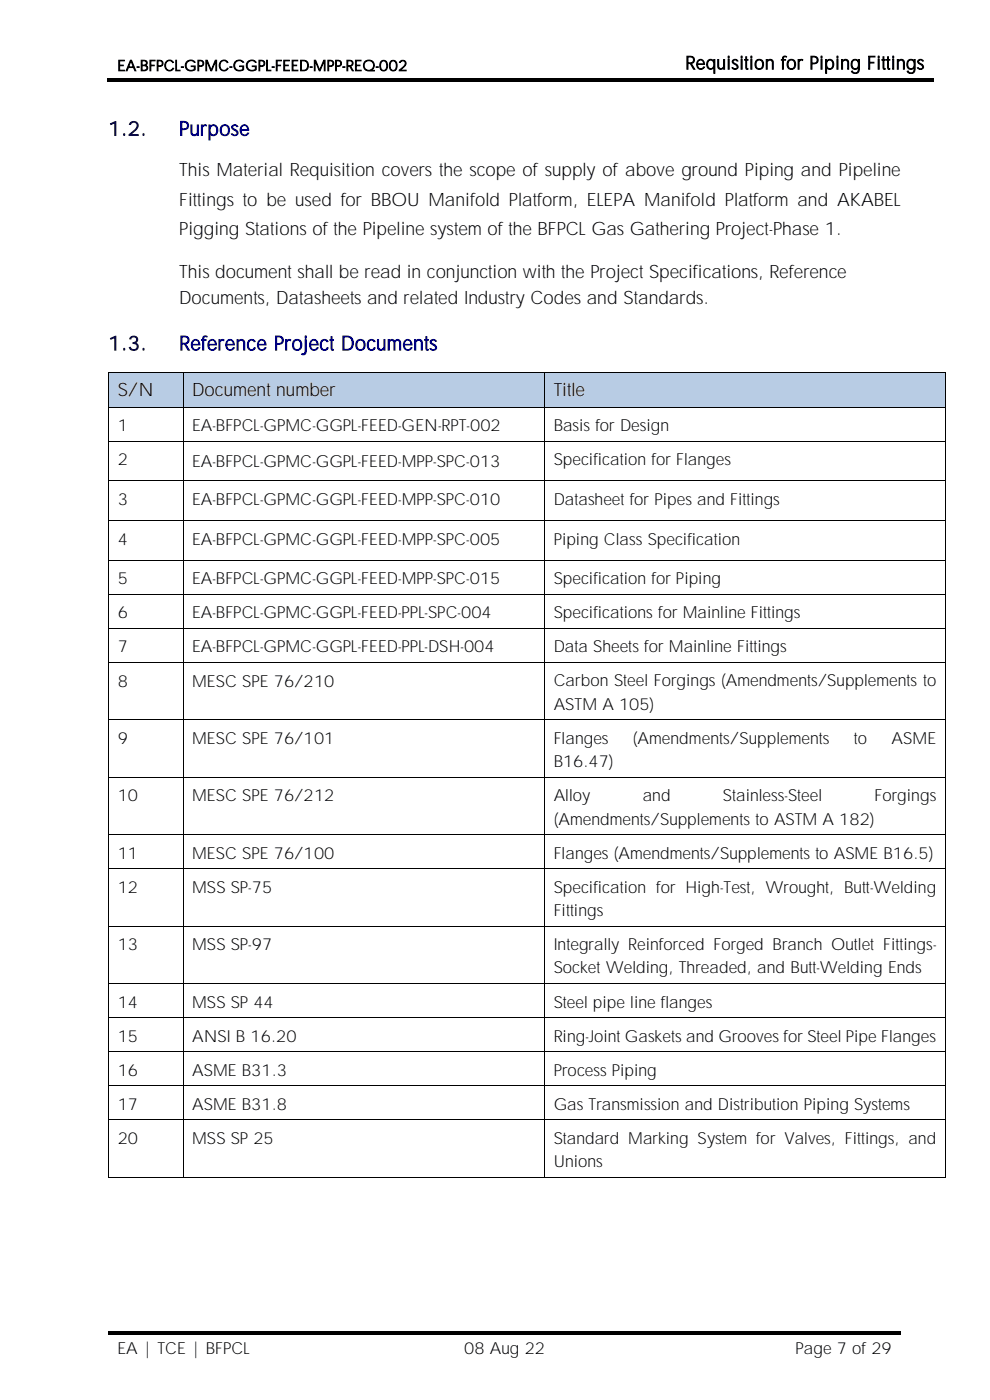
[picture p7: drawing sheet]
<svg xmlns="http://www.w3.org/2000/svg" width="210mm" height="297mm" viewBox="0 0 210 297" stroke-linecap="round" stroke-linejoin="round" font-family="sans-serif">
<defs><g id="words">
<g font-size="4.2" fill="#002060">
<text x="23" y="28.8">1.2.</text>
<text x="23" y="74.3">1.3.</text>
</g>
<g font-size="4.2" fill="#000080">
<text x="38" y="28.8">Purpose</text>
<text x="38" y="74.3">Reference Project Documents</text>
</g>
<g font-size="3.9">
<text x="145.4" y="14.7">Requisition for Piping Fittings</text>
<text x="38" y="37.3">This Material Requisition covers the scope of supply of above ground Piping and Pipeline</text>
<text x="38" y="43.7">Fittings to be used for BBOU Manifold Platform, ELEPA Manifold Platform and AKABEL</text>
<text x="38" y="50">Pigging Stations of the Pipeline system of the BFPCL Gas Gathering Project-Phase 1.</text>
<text x="38" y="59">This document shall be read in conjunction with the Project Specifications, Reference</text>
<text x="38" y="64.6">Documents, Datasheets and related Industry Codes and Standards.</text>
<text x="25" y="84.1">S/N</text>
<text x="40.8" y="84.1">Document number</text>
<text x="117.5" y="84.1">Title</text>
</g>
<g font-size="3.5">
<text x="25" y="91.5">1</text>
<text x="40.8" y="91.5">EA-BFPCL-GPMC-GGPL-FEED-GEN-RPT-002</text>
<text x="117.5" y="91.5">Basis for Design</text>
<text x="25" y="98.7">2</text>
<text x="40.8" y="99.1">EA-BFPCL-GPMC-GGPL-FEED-MPP-SPC-013</text>
<text x="117.5" y="98.7">Specification for Flanges</text>
<text x="25" y="107.2">3</text>
<text x="40.8" y="107.2">EA-BFPCL-GPMC-GGPL-FEED-MPP-SPC-010</text>
<text x="117.5" y="107.2">Datasheet for Pipes and Fittings</text>
<text x="25" y="115.5">4</text>
<text x="40.8" y="115.5">EA-BFPCL-GPMC-GGPL-FEED-MPP-SPC-005</text>
<text x="117.5" y="115.5">Piping Class Specification</text>
<text x="25" y="124">5</text>
<text x="40.8" y="124">EA-BFPCL-GPMC-GGPL-FEED-MPP-SPC-015</text>
<text x="117.5" y="124">Specification for Piping</text>
<text x="25" y="131.2">6</text>
<text x="40.8" y="131.2">EA-BFPCL-GPMC-GGPL-FEED-PPL-SPC-004</text>
<text x="117.5" y="131.2">Specifications for Mainline Fittings</text>
<text x="25" y="138.4">7</text>
<text x="40.8" y="138.4">EA-BFPCL-GPMC-GGPL-FEED-PPL-DSH-004</text>
<text x="117.5" y="138.4">Data Sheets for Mainline Fittings</text>
<text x="25" y="145.7">8</text>
<text x="40.8" y="145.7">MESC SPE 76/210</text>
<text x="117.5" y="145.7">Carbon Steel Forgings (Amendments/Supplements to</text>
<text x="117.5" y="150.6">ASTM A 105)</text>
<text x="25" y="157.8">9</text>
<text x="40.8" y="157.8">MESC SPE 76/101</text>
<text x="117.5" y="157.8">Flanges</text>
<text x="134.3" y="157.8">(Amendments/Supplements</text>
<text x="181.1" y="157.8">to</text>
<text x="189.1" y="157.8">ASME</text>
<text x="117.5" y="162.8">B16.47)</text>
<text x="25" y="170">10</text>
<text x="40.8" y="170">MESC SPE 76/212</text>
<text x="117.5" y="170">Alloy</text>
<text x="136.3" y="170">and</text>
<text x="153.4" y="170">Stainless-Steel</text>
<text x="185.5" y="170">Forgings</text>
<text x="117.5" y="174.9">(Amendments/Supplements to ASTM A 182)</text>
<text x="25" y="182.2">11</text>
<text x="40.8" y="182.2">MESC SPE 76/100</text>
<text x="117.5" y="182.2">Flanges (Amendments/Supplements to ASME B16.5)</text>
<text x="25" y="189.4">12</text>
<text x="40.8" y="189.4">MSS SP-75</text>
<text x="117.5" y="189.4">Specification for High-Test, Wrought, Butt-Welding</text>
<text x="117.5" y="194.4">Fittings</text>
<text x="25" y="201.6">13</text>
<text x="40.8" y="201.6">MSS SP-97</text>
<text x="117.5" y="201.6">Integrally Reinforced Forged Branch Outlet Fittings-</text>
<text x="117.5" y="206.5">Socket Welding, Threaded, and Butt-Welding Ends</text>
<text x="25" y="213.8">14</text>
<text x="40.8" y="213.8">MSS SP 44</text>
<text x="117.5" y="213.8">Steel pipe line flanges</text>
<text x="25" y="221">15</text>
<text x="40.8" y="221">ANSI B 16.20</text>
<text x="117.5" y="221">Ring-Joint Gaskets and Grooves for Steel Pipe Flanges</text>
<text x="25" y="228.3">16</text>
<text x="40.8" y="228.3">ASME B31.3</text>
<text x="117.5" y="228.3">Process Piping</text>
<text x="25" y="235.5">17</text>
<text x="40.8" y="235.5">ASME B31.8</text>
<text x="117.5" y="235.5">Gas Transmission and Distribution Piping Systems</text>
<text x="25" y="242.7">20</text>
<text x="40.8" y="242.7">MSS SP 25</text>
<text x="117.5" y="242.7">Standard Marking System for Valves, Fittings, and</text>
<text x="117.5" y="247.6">Unions</text>
<text x="24.9" y="287.3">EA | TCE | BFPCL</text>
<text x="98.5" y="287.3">08 Aug 22</text>
<text x="168.8" y="287.3">Page 7 of 29</text>
</g>
<text font-size="3.2" x="24.9" y="15">EA-BFPCL-GPMC-GGPL-FEED-MPP-REQ-002</text>
</g></defs>
<g fill="#000">
<path d="M22.7 16.6h84.8v.8h-84.8z" fill-rule="evenodd"/>
<path d="M107.2 16.6h.8v.8h-.8z" fill-rule="evenodd"/>
<path d="M108 16.6h90.1v.8h-90.1z" fill-rule="evenodd"/>
<path d="M23 282.5h56.1v.8h-56.1z" fill-rule="evenodd"/>
<path d="M79.1 282.5h.8v.8h-.8z" fill-rule="evenodd"/>
<path d="M79.9 282.5h55.1v.8h-55.1z" fill-rule="evenodd"/>
<path d="M135 282.5h.8v.8h-.8z" fill-rule="evenodd"/>
<path d="M135.8 282.5h55.3v.8h-55.3z" fill-rule="evenodd"/>
</g>
<g fill="#b8cce4">
<path d="M23.2 79.2h15.6v7.1h-15.6z" fill-rule="evenodd"/>
<path d="M25 79.2h12v7.1h-12z" fill-rule="evenodd"/>
<path d="M39 79.2h76.5v7.1h-76.5z" fill-rule="evenodd"/>
<path d="M40.8 79.2h72.8v7.1h-72.8z" fill-rule="evenodd"/>
<path d="M115.6 79.2h84.9v7.1h-84.9z" fill-rule="evenodd"/>
<path d="M117.5 79.2h81.2v7.1h-81.2z" fill-rule="evenodd"/>
</g>
<g fill="#000">
<path d="M23 79h.2v.2h-.2z" fill-rule="evenodd"/>
<path d="M23 79h.2v.2h-.2z" fill-rule="evenodd"/>
<path d="M38.8 79h.2v.2h-.2z" fill-rule="evenodd"/>
<path d="M115.4 79h.2v.2h-.2z" fill-rule="evenodd"/>
<path d="M200.5 79h.2v.2h-.2z" fill-rule="evenodd"/>
<path d="M200.5 79h.2v.2h-.2z" fill-rule="evenodd"/>
<path d="M23 86.3h.2v.2h-.2z" fill-rule="evenodd"/>
<path d="M23 93.6h.2v.1h-.2z" fill-rule="evenodd"/>
<path d="M38.8 86.3h.2v.2h-.2z" fill-rule="evenodd"/>
<path d="M38.8 93.6h.2v.1h-.2z" fill-rule="evenodd"/>
<path d="M115.4 86.3h.2v.2h-.2z" fill-rule="evenodd"/>
<path d="M115.4 93.6h.2v.1h-.2z" fill-rule="evenodd"/>
<path d="M200.5 86.3h.2v.2h-.2z" fill-rule="evenodd"/>
<path d="M200.5 93.6h.2v.1h-.2z" fill-rule="evenodd"/>
<path d="M23 102h.2v.1h-.2z" fill-rule="evenodd"/>
<path d="M23 110.4h.2v.1h-.2z" fill-rule="evenodd"/>
<path d="M23 118.8h.2v.2h-.2z" fill-rule="evenodd"/>
<path d="M38.8 102h.2v.1h-.2z" fill-rule="evenodd"/>
<path d="M38.8 110.4h.2v.1h-.2z" fill-rule="evenodd"/>
<path d="M38.8 118.8h.2v.2h-.2z" fill-rule="evenodd"/>
<path d="M115.4 102h.2v.1h-.2z" fill-rule="evenodd"/>
<path d="M115.4 110.4h.2v.1h-.2z" fill-rule="evenodd"/>
<path d="M115.4 118.8h.2v.2h-.2z" fill-rule="evenodd"/>
<path d="M200.5 102h.2v.1h-.2z" fill-rule="evenodd"/>
<path d="M200.5 110.4h.2v.1h-.2z" fill-rule="evenodd"/>
<path d="M200.5 118.8h.2v.2h-.2z" fill-rule="evenodd"/>
<path d="M23 126h.2v.2h-.2z" fill-rule="evenodd"/>
<path d="M23 133.3h.2v.2h-.2z" fill-rule="evenodd"/>
<path d="M38.8 126h.2v.2h-.2z" fill-rule="evenodd"/>
<path d="M38.8 133.3h.2v.2h-.2z" fill-rule="evenodd"/>
<path d="M115.4 126h.2v.2h-.2z" fill-rule="evenodd"/>
<path d="M115.4 133.3h.2v.2h-.2z" fill-rule="evenodd"/>
<path d="M200.5 126h.2v.2h-.2z" fill-rule="evenodd"/>
<path d="M200.5 133.3h.2v.2h-.2z" fill-rule="evenodd"/>
<path d="M23 140.5h.2v.1h-.2z" fill-rule="evenodd"/>
<path d="M23 152.7h.2v.1h-.2z" fill-rule="evenodd"/>
<path d="M38.8 140.5h.2v.1h-.2z" fill-rule="evenodd"/>
<path d="M38.8 152.7h.2v.1h-.2z" fill-rule="evenodd"/>
<path d="M115.4 140.5h.2v.1h-.2z" fill-rule="evenodd"/>
<path d="M115.4 152.7h.2v.1h-.2z" fill-rule="evenodd"/>
<path d="M200.5 140.5h.2v.1h-.2z" fill-rule="evenodd"/>
<path d="M200.5 152.7h.2v.1h-.2z" fill-rule="evenodd"/>
<path d="M23 164.8h.2v.2h-.2z" fill-rule="evenodd"/>
<path d="M23 177h.2v.2h-.2z" fill-rule="evenodd"/>
<path d="M38.8 164.8h.2v.2h-.2z" fill-rule="evenodd"/>
<path d="M38.8 177h.2v.2h-.2z" fill-rule="evenodd"/>
<path d="M115.4 164.8h.2v.2h-.2z" fill-rule="evenodd"/>
<path d="M115.4 177h.2v.2h-.2z" fill-rule="evenodd"/>
<path d="M200.5 164.8h.2v.2h-.2z" fill-rule="evenodd"/>
<path d="M200.5 177h.2v.2h-.2z" fill-rule="evenodd"/>
<path d="M23 184.3h.2v.1h-.2z" fill-rule="evenodd"/>
<path d="M23 196.4h.2v.2h-.2z" fill-rule="evenodd"/>
<path d="M38.8 184.3h.2v.1h-.2z" fill-rule="evenodd"/>
<path d="M38.8 196.4h.2v.2h-.2z" fill-rule="evenodd"/>
<path d="M115.4 184.3h.2v.1h-.2z" fill-rule="evenodd"/>
<path d="M115.4 196.4h.2v.2h-.2z" fill-rule="evenodd"/>
<path d="M200.5 184.3h.2v.1h-.2z" fill-rule="evenodd"/>
<path d="M200.5 196.4h.2v.2h-.2z" fill-rule="evenodd"/>
<path d="M23 208.6h.2v.2h-.2z" fill-rule="evenodd"/>
<path d="M23 215.9h.2v.1h-.2z" fill-rule="evenodd"/>
<path d="M38.8 208.6h.2v.2h-.2z" fill-rule="evenodd"/>
<path d="M38.8 215.9h.2v.1h-.2z" fill-rule="evenodd"/>
<path d="M115.4 208.6h.2v.2h-.2z" fill-rule="evenodd"/>
<path d="M115.4 215.9h.2v.1h-.2z" fill-rule="evenodd"/>
<path d="M200.5 208.6h.2v.2h-.2z" fill-rule="evenodd"/>
<path d="M200.5 215.9h.2v.1h-.2z" fill-rule="evenodd"/>
<path d="M23 223h.2v.2h-.2z" fill-rule="evenodd"/>
<path d="M23 230.3h.2v.2h-.2z" fill-rule="evenodd"/>
<path d="M23 237.5h.2v.2h-.2z" fill-rule="evenodd"/>
<path d="M38.8 223h.2v.2h-.2z" fill-rule="evenodd"/>
<path d="M38.8 230.3h.2v.2h-.2z" fill-rule="evenodd"/>
<path d="M38.8 237.5h.2v.2h-.2z" fill-rule="evenodd"/>
<path d="M115.4 223h.2v.2h-.2z" fill-rule="evenodd"/>
<path d="M115.4 230.3h.2v.2h-.2z" fill-rule="evenodd"/>
<path d="M115.4 237.5h.2v.2h-.2z" fill-rule="evenodd"/>
<path d="M200.5 223h.2v.2h-.2z" fill-rule="evenodd"/>
<path d="M200.5 230.3h.2v.2h-.2z" fill-rule="evenodd"/>
<path d="M200.5 237.5h.2v.2h-.2z" fill-rule="evenodd"/>
<path d="M23 249.7h.2v.2h-.2z" fill-rule="evenodd"/>
<path d="M23 249.7h.2v.2h-.2z" fill-rule="evenodd"/>
<path d="M38.8 249.7h.2v.2h-.2z" fill-rule="evenodd"/>
<path d="M115.4 249.7h.2v.2h-.2z" fill-rule="evenodd"/>
<path d="M200.5 249.7h.2v.2h-.2z" fill-rule="evenodd"/>
<path d="M200.5 249.7h.2v.2h-.2z" fill-rule="evenodd"/>
</g>
<g fill="none" stroke="#000" stroke-width=".21">
<path d="M23.1 79.2v7.1M23.2 79.1h15.6M38.9 79.2v7.1M39 79.1h76.4M115.5 79.2v7.1M115.6 79.1h84.9M200.6 79.2v7.1M23.1 86.5v7.1M23.1 93.7v8.3M23.2 86.4h15.6M23.2 93.7h15.6M38.9 86.5v7.1"/>
<path d="M38.9 93.7v8.3M39 86.4h76.4M39 93.7h76.4M115.5 86.5v7.1M115.5 93.7v8.3M115.6 86.4h84.9M115.6 93.7h84.9M200.6 86.5v7.1M200.6 93.7v8.3M23.1 102.1v8.3M23.1 110.5v8.3M23.1 119v7"/>
<path d="M23.2 102h15.6M23.2 110.5h15.6M23.2 118.9h15.6M38.9 102.1v8.3M38.9 110.5v8.3M38.9 119v7M39 102h76.4M39 110.5h76.4M39 118.9h76.4M115.5 102.1v8.3M115.5 110.5v8.3M115.5 119v7"/>
<path d="M115.6 102h84.9M115.6 110.5h84.9M115.6 118.9h84.9M200.6 102.1v8.3M200.6 110.5v8.3M200.6 119v7M23.1 126.2v7.1M23.1 133.5v7M23.2 126.1h15.6M23.2 133.4h15.6M38.9 126.2v7.1M38.9 133.5v7"/>
<path d="M39 126.1h76.4M39 133.4h76.4M115.5 126.2v7.1M115.5 133.5v7M115.6 126.1h84.9M115.6 133.4h84.9M200.6 126.2v7.1M200.6 133.5v7M23.1 140.6v12.1M23.1 152.8v12M23.2 140.6h15.6M23.2 152.8h15.6"/>
<path d="M38.9 140.6v12.1M38.9 152.8v12M39 140.6h76.4M39 152.8h76.4M115.5 140.6v12.1M115.5 152.8v12M115.6 140.6h84.9M115.6 152.8h84.9M200.6 140.6v12.1M200.6 152.8v12M23.1 165v12M23.1 177.2v7.1"/>
<path d="M23.2 164.9h15.6M23.2 177.1h15.6M38.9 165v12M38.9 177.2v7.1M39 164.9h76.4M39 177.1h76.4M115.5 165v12M115.5 177.2v7.1M115.6 164.9h84.9M115.6 177.1h84.9M200.6 165v12M200.6 177.2v7.1"/>
<path d="M23.1 184.4v12M23.1 196.6v12M23.2 184.3h15.6M23.2 196.5h15.6M38.9 184.4v12M38.9 196.6v12M39 184.3h76.4M39 196.5h76.4M115.5 184.4v12M115.5 196.6v12M115.6 184.3h84.9M115.6 196.5h84.9"/>
<path d="M200.6 184.4v12M200.6 196.6v12M23.1 208.8v7.1M23.1 216v7M23.2 208.7h15.6M23.2 215.9h15.6M38.9 208.8v7.1M38.9 216v7M39 208.7h76.4M39 215.9h76.4M115.5 208.8v7.1M115.5 216v7"/>
<path d="M115.6 208.7h84.9M115.6 215.9h84.9M200.6 208.8v7.1M200.6 216v7M23.1 223.2v7.1M23.1 230.5v7M23.1 237.7v12M23.2 223.1h15.6M23.2 230.4h15.6M23.2 237.6h15.6M38.9 223.2v7.1M38.9 230.5v7"/>
<path d="M38.9 237.7v12M39 223.1h76.4M39 230.4h76.4M39 237.6h76.4M115.5 223.2v7.1M115.5 230.5v7M115.5 237.7v12M115.6 223.1h84.9M115.6 230.4h84.9M115.6 237.6h84.9M200.6 223.2v7.1M200.6 230.5v7"/>
<path d="M200.6 237.7v12M23.2 249.8h15.6M39 249.8h76.4M115.6 249.8h84.9"/>
</g>
<use href="#words"/>
</svg>
